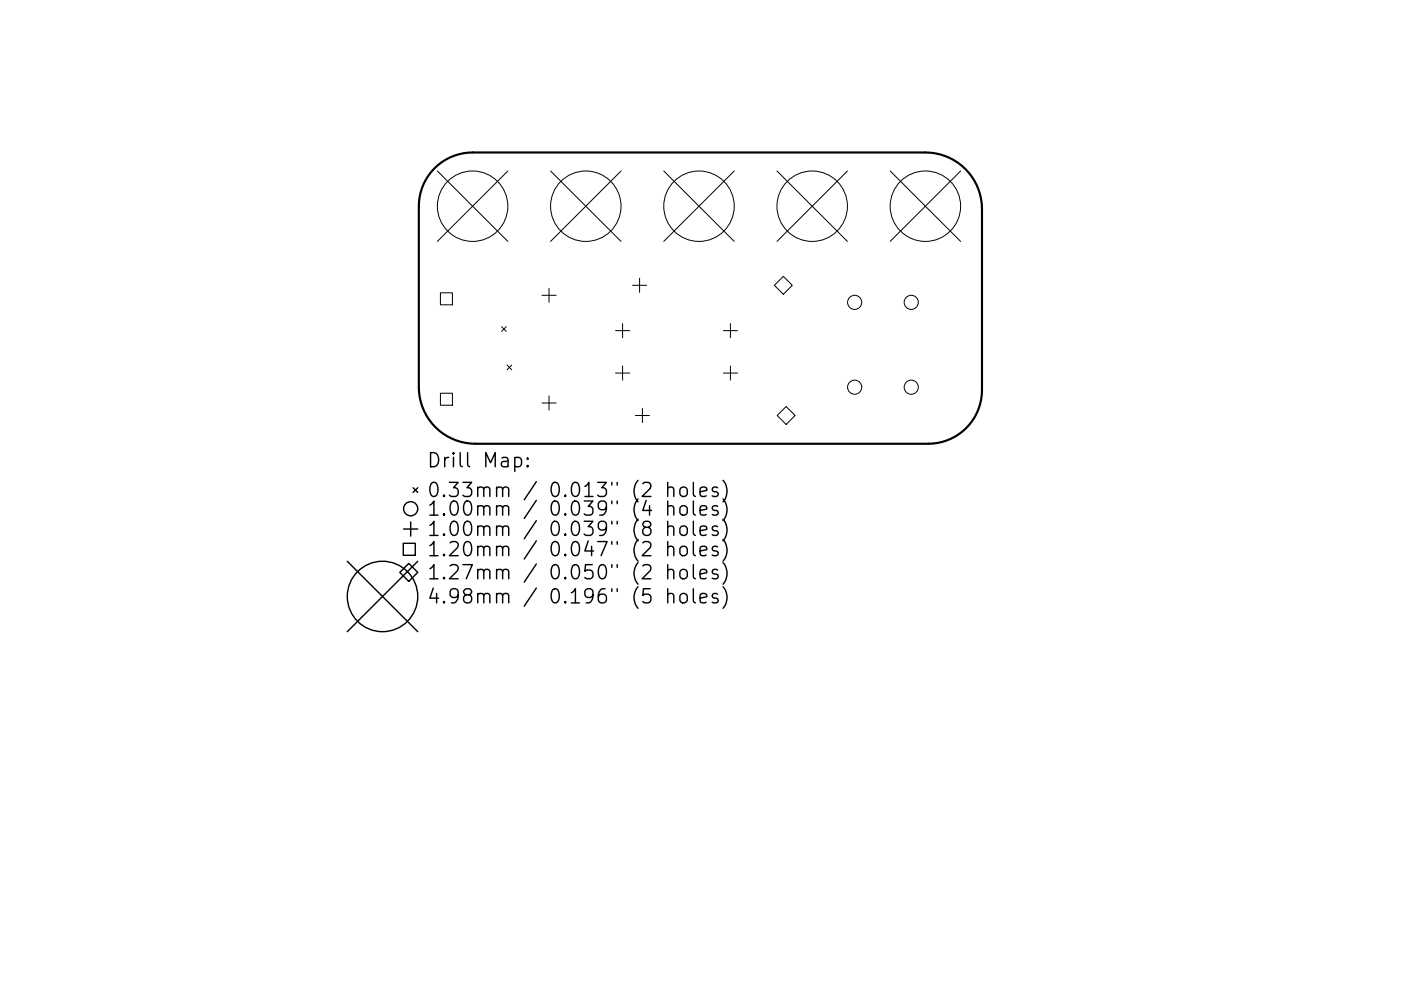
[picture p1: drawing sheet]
<svg xmlns="http://www.w3.org/2000/svg" width="297mm" height="210mm" viewBox="0 0 297 210" stroke-linecap="round" stroke-linejoin="round" font-family="sans-serif">
<defs><g id="words">
<g font-size="4.2">
<text x="90.6" y="99.2">Drill Map:</text>
<text x="90.6" y="105.5">0.33mm / 0.013&quot; (2 holes)</text>
<text x="90.6" y="109.4">1.00mm / 0.039&quot; (4 holes)</text>
<text x="90.6" y="113.7">1.00mm / 0.039&quot; (8 holes)</text>
<text x="90.6" y="118">1.20mm / 0.047&quot; (2 holes)</text>
<text x="90.6" y="122.9">1.27mm / 0.050&quot; (2 holes)</text>
<text x="90.6" y="128.1">4.98mm / 0.196&quot; (5 holes)</text>
</g>
</g></defs>
<path d="M92.1 35.7a11.4 11.4 0 0 1 8.1-3.3h96a12 12 0 0 1 12 12v38.4a11.4 11.4 0 0 1-11.4 11.4h-96a12 12 0 0 1-12-12v-38.4a11.4 11.4 0 0 1 3.3-8.1z" fill="none" stroke="#000" stroke-width=".46"/>
<g fill="none" stroke="#000" stroke-width=".21">
<path d="M92.7 36.3l15 14.9M107.7 36.3l-15 14.9M116.7 36.3l15 14.9M131.7 36.3l-15 14.9M140.7 36.3l15 14.9M155.7 36.3l-15 14.9M164.7 36.3l15 14.9M179.7 36.3l-15 14.9M188.7 36.3l15 14.9M203.7 36.3l-15 14.9M135.6 59v3M93.4 62.1h2.5v2.6h-2.5z"/>
<path d="M106.3 69.3l1 1M107.3 69.3l-1 1M107.5 77.5l1 .9M108.5 77.5l-1 .9M114.9 62.7h3M116.4 61.1v3.1M130.5 70.2h3M130.5 79.2h3M132 68.6v3.1M132 77.6v3.1M134.1 60.5h3M153.4 70.2h3"/>
<path d="M153.4 79.2h3M154.9 68.6v3.1M154.9 77.6v3.1M164.2 60.5l1.9-1.9 1.9 1.9-1.9 1.9zM93.4 83.4h2.5v2.6h-2.5zM114.9 85.5h3M116.4 84v3M134.7 88.2h3M136.2 86.6v3.1M166.7 86.2l1.9 2-1.9 1.9-1.9-1.9z"/>
<circle cx="100.2" cy="43.7" r="7.5"/>
<circle cx="124.2" cy="43.7" r="7.5"/>
<circle cx="148.2" cy="43.7" r="7.5"/>
<circle cx="172.2" cy="43.7" r="7.5"/>
<circle cx="196.2" cy="43.7" r="7.5"/>
<circle cx="181.2" cy="64.2" r="1.5"/>
<circle cx="193.2" cy="64.2" r="1.5"/>
<circle cx="181.2" cy="82.2" r="1.5"/>
<circle cx="193.2" cy="82.2" r="1.5"/>
</g>
<g fill="none" stroke="#000" stroke-width=".3">
<path d="M109.1 97.2l.9-.2 .6 .6v.9l-.3 .4-.3 .1-.9-.1M111.9 98.8l.1 .1-.1 .1-.2-.1 .2-.1v.2M111.9 97.2l.1 .1-.1 .2-.2-.2 .2-.1v.3M73.6 119.1l15 14.9M85.5 115.3h2.5v2.5h-2.5zM85.6 112.2h3M87.1 110.7v3M87.6 103.5l1 1M88.6 103.5l-1 1M88.6 119.1l-15 14.9M141.6 103.6a.74 .74 0 0 1 1.3 .2v1.5M141.6 107.6a.74 .74 0 0 1 1.3 .1v1.6"/>
<path d="M141.6 111.9a.75 .75 0 0 1 1.3 .1v1.6M141.6 116.2a.74 .74 0 0 1 1.3 .1v1.6M141.6 102.3v3M141.6 106.3v3M141.6 110.6v3M141.6 114.9v3M141.6 119.8v3M144.3 103.6a.81 .81 0 0 1 .8-.3 .81 .81 0 0 1 .6 .6v.9a.81 .81 0 0 1-.8 .6 .81 .81 0 0 1-.8-.6v-.9zM144.3 107.6a.81 .81 0 0 1 .8-.3 .81 .81 0 0 1 .6 .6v.8a.81 .81 0 0 1-.8 .6 .81 .81 0 0 1-.8-.6v-.8zM144.3 111.9a.81 .81 0 0 1 .8-.3 .81 .81 0 0 1 .6 .6v.8a.81 .81 0 0 1-.8 .6 .81 .81 0 0 1-.8-.6v-.8zM144.3 116.2a.81 .81 0 0 1 .8-.3 .81 .81 0 0 1 .6 .6v.8a.81 .81 0 0 1-.8 .6 .81 .81 0 0 1-.8-.6v-.8zM147 102.3v2.6l.4 .4"/>
<path d="M147 106.3v2.6l.4 .4M147 110.6v2.6l.4 .4M147 114.9v2.6l.4 .4M147 119.8v2.6l.4 .4M148.4 104.3l1.5-.2-.2-.6-.8-.2-.5 .5v1.1l.2 .3 .3 .1 .8-.1M148.4 108.3l1.5-.3-.2-.6-.8-.1-.5 .4v1.2l.2 .3 .3 .1 .8-.1M148.4 112.6l1.5-.3-.2-.6-.8-.1-.5 .4v1.2l.2 .3 .3 .1 .8-.1M148.4 116.9l1.5-.3-.2-.6-.8-.1-.5 .4v1.2l.2 .3 .3 .1 .8-.1M152.1 103.5l-.7-.2-.4 .5 .1 .4 1 .3 .2 .3-.2 .4-.2 .1-.9-.1M152.1 107.4l-.7-.1-.4 .4 .1 .5 1 .2 .2 .3-.2 .5-.2 .1-.9-.1M152.1 111.7l-.7-.1-.4 .4 .1 .5 1 .2 .2 .3-.2 .5-.2 .1-.9-.1M152.1 116l-.7-.1-.4 .4 .1 .5 1 .2 .2 .3-.2 .5-.2 .1-.9-.1"/>
<path d="M153.3 101.9a3.4 3.4 0 0 1 0 4.6M153.3 105.9a3.4 3.4 0 0 1 0 4.5M153.3 110.2a3.4 3.4 0 0 1 0 4.5M153.3 114.5a3.4 3.4 0 0 1 0 4.5M153.3 119.4a3.4 3.4 0 0 1 0 4.5M84.8 121.4l1.9-1.9 1.9 1.9-1.9 1.9zM141.6 121.1a.74 .74 0 0 1 1.3 .1v1.6M141.6 126.2a.74 .74 0 0 1 1.3 .1v1.6M141.6 124.9v3M144.3 121.1a.81 .81 0 0 1 .8-.3 .81 .81 0 0 1 .6 .6v.8a.81 .81 0 0 1-.8 .6 .81 .81 0 0 1-.8-.6v-.8zM144.3 126.2a.81 .81 0 0 1 .8-.3 .81 .81 0 0 1 .6 .6v.8a.81 .81 0 0 1-.8 .6 .81 .81 0 0 1-.8-.6v-.8zM147 124.9v2.6l.4 .4"/>
<path d="M148.4 121.8l1.5-.3-.2-.6-.8-.1-.5 .4v1.2l.2 .3 .3 .1 .8-.1M148.4 126.9l1.5-.3-.2-.5-.8-.2-.5 .4v1.2l.2 .3 .3 .1 .8-.1M152.1 120.9l-.7-.1-.4 .4 .1 .5 1 .2 .2 .3-.2 .5-.2 .1-.9-.1M152.1 126.1l-.7-.2-.4 .4 .1 .5 1 .3 .2 .2-.2 .5-.2 .1-.9-.1M153.3 124.5a3.4 3.4 0 0 1 0 4.6"/>
<circle cx="87.1" cy="107.9" r="1.5"/>
<circle cx="81.1" cy="126.6" r="7.5"/>
</g>
<use href="#words"/>
</svg>
